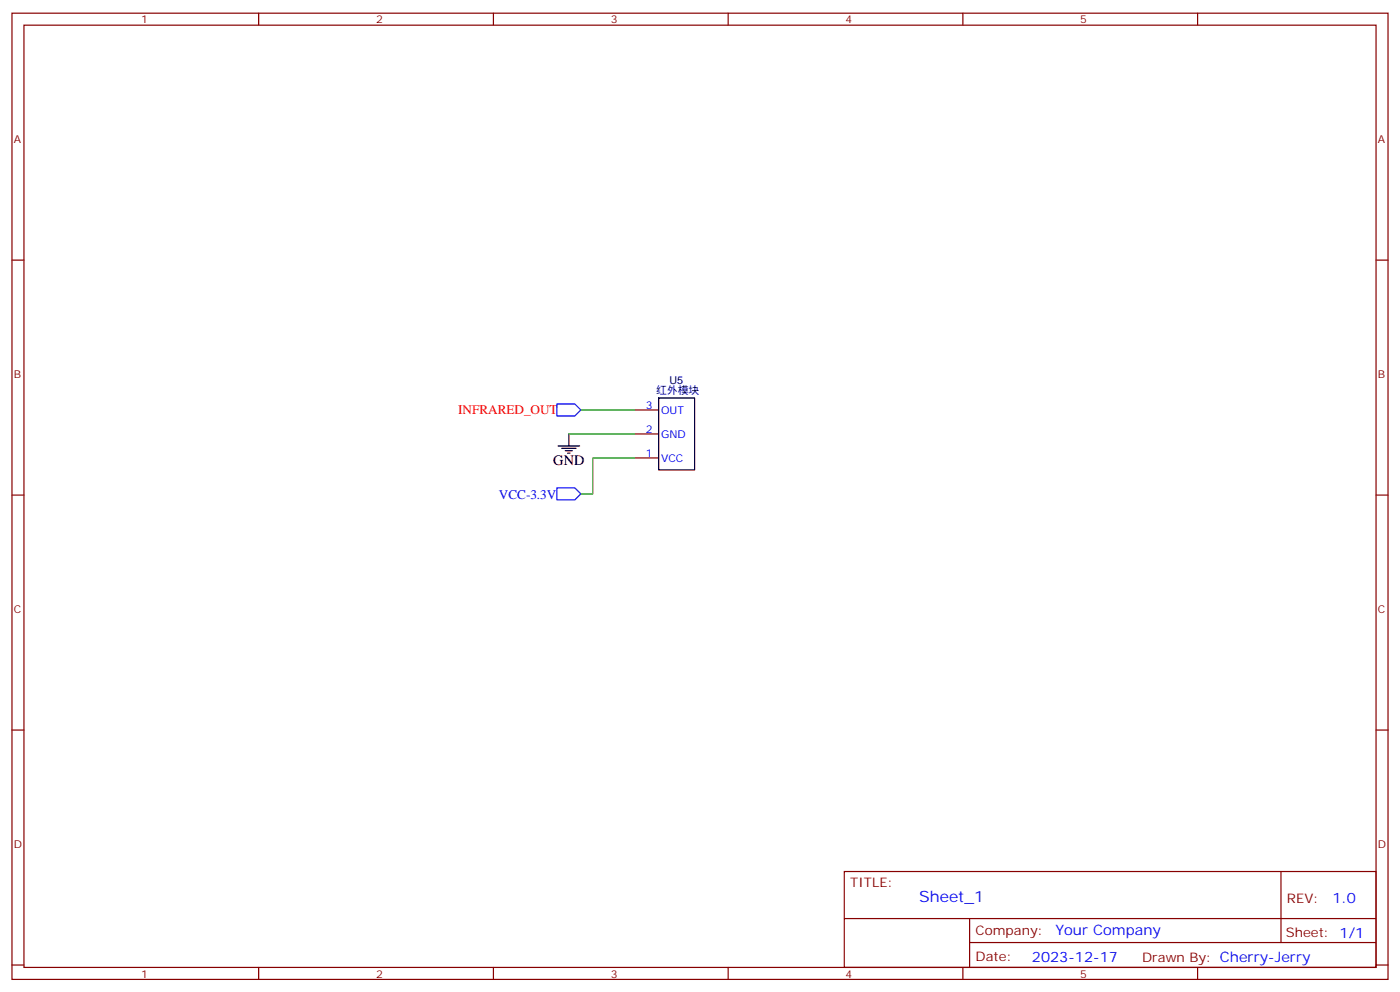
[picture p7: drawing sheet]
<svg xmlns="http://www.w3.org/2000/svg" width="412mm" height="292mm" viewBox="0 0 412 292" stroke-linecap="round" stroke-linejoin="round" font-family="sans-serif">
<defs><g id="words">
<text font-size="4.6" fill="#00f" x="270.8" y="265.5">Sheet_1</text>
<text font-size="4.2" x="163" y="136.9">GND</text>
<g font-size="4.2" fill="#00f">
<text x="392.5" y="265.7">1.0</text>
<text x="310.9" y="275.3">Your Company</text>
<text x="304" y="283.1">2023-12-17</text>
</g>
<text font-size="3.9" fill="#f00" x="135" y="121.8">INFRARED_OUT</text>
<text font-size="3.9" fill="#00f" x="147" y="146.8">VCC-3.3V</text>
<g font-size="3.9" fill="#800">
<text x="250.5" y="261.1">TITLE:</text>
<text x="379.1" y="265.7">REV:</text>
<text x="287.4" y="275.3">Company:</text>
<text x="378.7" y="275.9">Sheet: 1/1</text>
<text x="287.4" y="282.9">Date:</text>
<text x="336.4" y="283">Drawn By: Cherry-Jerry</text>
</g>
<g font-size="3.2" fill="#800">
<text x="41.6" y="6.9">1</text>
<text x="110.8" y="6.9">2</text>
<text x="179.9" y="6.9">3</text>
<text x="249.1" y="6.9">4</text>
<text x="318.2" y="6.9">5</text>
<text x="4.1" y="42">A</text>
<text x="405.9" y="42">A</text>
<text x="4.1" y="111.1">B</text>
<text x="405.9" y="111.1">B</text>
<text x="4.1" y="180.3">C</text>
<text x="405.9" y="180.3">C</text>
<text x="4.1" y="249.4">D</text>
<text x="405.9" y="249.4">D</text>
<text x="41.6" y="287.7">1</text>
<text x="110.8" y="287.7">2</text>
<text x="179.9" y="287.7">3</text>
<text x="249.1" y="287.7">4</text>
<text x="318.2" y="287.7">5</text>
</g>
<g font-size="3.2" fill="#000080">
<text x="197.2" y="113">U5</text>
<text x="193.3" y="116.1">红外模块</text>
</g>
<g font-size="3.2" fill="#00f">
<text x="190.2" y="120.3">3</text>
<text x="194.7" y="121.7">OUT</text>
<text x="190.2" y="127.4">2</text>
<text x="194.7" y="128.8">GND</text>
<text x="190.2" y="134.4">1</text>
<text x="194.7" y="135.8">VCC</text>
</g>
</g></defs>
<g fill="none" stroke="#870000" stroke-width=".35">
<path d="M3.5 3.9h405.4v284.3h-405.4zM7.1 7.4h398.2v277.3h-398.2zM76.2 3.9v3.5M145.3 3.9v3.5M214.5 3.9v3.5M283.6 3.9v3.5M352.8 3.9v3.5M3.5 76.6h3.6M405.3 76.6h3.6M187 134.8h7M187 127.7h7M187 120.6h7"/>
<path d="M3.5 145.7h3.6M405.3 145.7h3.6M3.5 214.8h3.6M405.3 214.8h3.6M248.7 256.5h156.6v28.2h-156.6zM377.3 256.5v20.9M248.7 270.3h156.5M285.6 277.4h119.6M285.6 270.3v14.1M3.5 284h3.6M76.2 284.7v3.5M145.3 284.7v3.5"/>
<path d="M214.5 284.7v3.5M283.6 284.7v3.5M352.8 284.7v3.5M405.3 284h3.6"/>
</g>
<path d="M194 117.1h10.6v21.2h-10.6zM164.4 131.2h6.3M165.5 131.9h4.2M166.5 132.6h2.1M167.2 133.3h.7M167.6 127.7v3.5" fill="none" stroke="#000" stroke-width=".35"/>
<path d="M164 118.9h5.3l1.8 1.7-1.8 1.8h-5.3zM164 143.6h5.3l1.8 1.7-1.8 1.8h-5.3z" fill="none" stroke="#00f" stroke-width=".35"/>
<path d="M167.6 127.7h19.4M171.1 120.6h15.9M187 134.8h-12.4v10.5h-3.5" fill="none" stroke="#008700" stroke-width=".35"/>
<use href="#words"/>
</svg>
